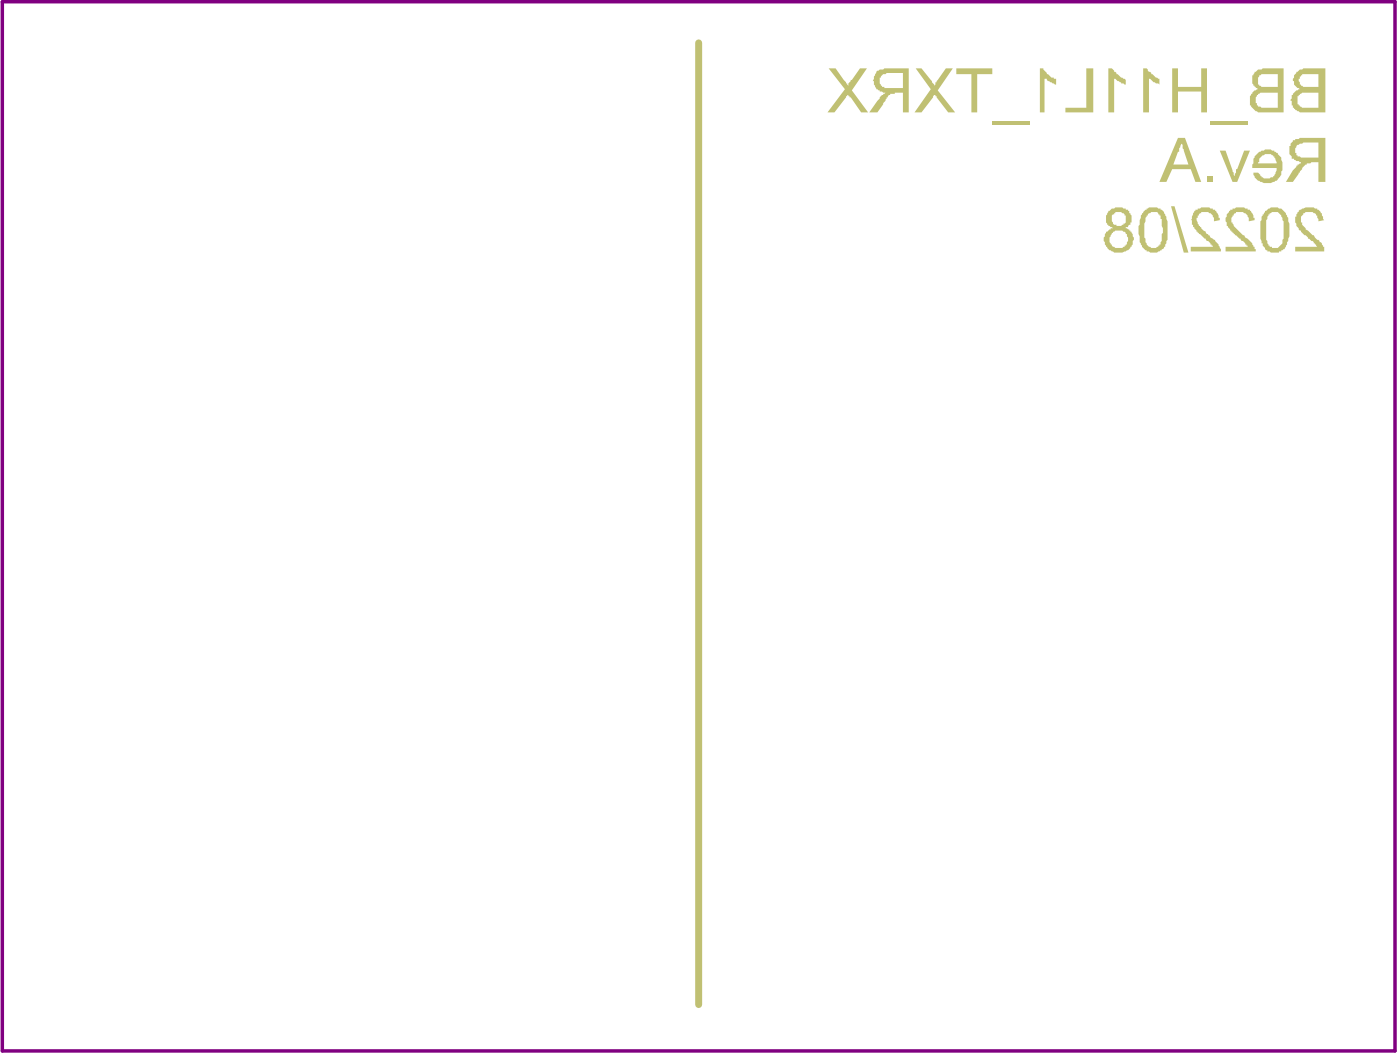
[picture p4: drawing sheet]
<svg xmlns="http://www.w3.org/2000/svg" width="102mm" height="77mm" viewBox="0 0 102 77" stroke-linecap="round" stroke-linejoin="round" font-family="sans-serif">
<path d="M.2 .1h101.4v76.4h-101.4z" fill="none" stroke="#800080" stroke-width=".25"/>
<path d="M50.9 3.1v70" fill="none" stroke="#c0c073" stroke-width=".51"/>
<g fill="#c0c073">
<path d="M88.8 11h.5l.6 1.8 .1-.5h.1l.5-1.3h.4l-.9 2.2h-.3z"/>
<path d="M87.9 12.8h.4v.4h-.4z"/>
<path d="M94.5 15.4a1.23 1.23 0 0 1 1.7 0l.2 .6-.4 .1a.65 .65 0 0 0-.5-.7 .65 .65 0 0 0-.8 .4l.1 .6 .3 .3 .6 .4 .6 .6v.3h.1v.3h-2.1v-.3h1.6l-.3-.5a3.1 3.1 0 0 1-1.1-1l-.2-.3v-.4h.1z"/>
<path d="M89.5 15.3h.2a1.27 1.27 0 0 1 1.2 0h.2l.2 .5h.1v.2l-.5 .1a.73 .73 0 0 0-.9-.7l-.2 .3a.41 .41 0 0 0 0 .7l.9 .9a1.14 1.14 0 0 1 .7 .8v.2h-2.1v-.3h1.6l-1.1-1.1a1.21 1.21 0 0 1-.5-1.1z"/>
<path d="M87 15.3h.1a1.27 1.27 0 0 1 1.3 0h.2l.1 .5h.1v.2l-.4 .1a.64 .64 0 0 0-.4-.6 .64 .64 0 0 0-.7 .1l-.1 .2h-.1l.1 .5 .7 .7a2.33 2.33 0 0 1 1 1.3h-2.2v-.3h1.6l-.8-.9a1.32 1.32 0 0 1-.7-1.1h-.1z"/>
<path d="M85.3 15h.2l1 3.4h-.3z"/>
<path d="M94.2 10.2l-.2 .3v.1h-.1a.87 .87 0 0 0 .2 .8v.1l.7 .3-.4 .3-.8 1.1h.6l.4-.6h.1a.87 .87 0 0 1 .5-.6v-.1h.2l.1-.1h.5v1.4h.5v-3.2h-1.8zM94.4 10.6l.5-.2h1.1v1.1h-.9a.56 .56 0 0 1-.6-.2l-.2-.2z"/>
<path d="M91.4 11.4l-.2 .8h1.8v.1a.7 .7 0 0 1-.6 .7 .7 .7 0 0 1-.8-.4h-.3a.93 .93 0 0 0 1.2 .7 .85 .85 0 0 0 .7-.5 1.6 1.6 0 0 0 0-1.4 1.05 1.05 0 0 0-1.2-.4h-.3zM91.7 11.5a.67 .67 0 0 1 .8-.3 .67 .67 0 0 1 .5 .7h-1.4l.1-.1z"/>
<path d="M85.8 10l-1.4 3.2h.5l.5-.9h1.3l.4 .9h.4l-1.2-3.2zM86 10.4l.5 1.6h-1.1l.4-1h.1v-.2z"/>
<path d="M92.1 15.3l-.1 .2a2.69 2.69 0 0 0-.2 1.7 1.33 1.33 0 0 0 .7 1.2h.4a1.01 1.01 0 0 0 .9-1 2.09 2.09 0 0 0-.4-2.1 1.05 1.05 0 0 0-1.3 0zM92.4 15.6a.58 .58 0 0 1 .6-.1 .58 .58 0 0 1 .4 .5l.1 .1a3.9 3.9 0 0 1-.2 1.7 .58 .58 0 0 1-1-.1l-.1-.2v-1.1a.87 .87 0 0 1 .2-.7z"/>
<path d="M83.2 15.5l-.2 .6a2.52 2.52 0 0 0 .2 1.9 .97 .97 0 0 0 1.7-.1v-.1a1.6 1.6 0 0 0 .1-1.2 1.27 1.27 0 0 0-.1-.9 .9 .9 0 0 0-1.6-.4zM83.5 15.7h.1a.49 .49 0 0 1 .6-.3 .49 .49 0 0 1 .3 .5h.1v.5l.1 .2-.1 .5a.87 .87 0 0 1-.2 .8 .59 .59 0 0 1-.7 .1 .59 .59 0 0 1-.3-.6l-.1-.1v-1z"/>
<path d="M80.7 15.3a.8 .8 0 0 0 .2 1.2l.2 .1a.87 .87 0 0 0-.7 .7 .87 .87 0 0 0 .3 .8 1.25 1.25 0 0 0 1.6-.1l.2-.3a.76 .76 0 0 0-.6-1.1 .7 .7 0 0 0 .4-1l-.1-.3h-.1a1.2 1.2 0 0 0-1.4 0zM81 15.7l.1-.1a.57 .57 0 0 1 .6-.1 .57 .57 0 0 1 .3 .7l-.2 .2a.58 .58 0 0 1-.6-.1 .58 .58 0 0 1-.2-.6zM81 16.9a.69 .69 0 0 1 .8-.1 .69 .69 0 0 1 .4 .7 .69 .69 0 0 1-.8 .5 .69 .69 0 0 1-.6-.7z"/>
<path d="M94.4 5.2l-.2 .5v.2a.58 .58 0 0 0 .5 .6h-.1a.9 .9 0 0 0-.5 1.1 .9 .9 0 0 0 1.1 .6h1.3v-3.2h-1.6zM94.7 5.6a.44 .44 0 0 1 .6-.2h.7v.9h-.7a.6 .6 0 0 1-.7-.5zM94.5 7l.2-.1a.63 .63 0 0 1 .6-.2h.7v1.1h-.7a.54 .54 0 0 1-.6 0 .54 .54 0 0 1-.2-.5z"/>
<path d="M91.4 5.2v.1a.72 .72 0 0 0-.1 .9l.3 .3a.88 .88 0 0 0-.6 .7 .88 .88 0 0 0 .4 .9l.2 .1h1.9v-3.2h-1.5l-.1 .1a.32 .32 0 0 0-.5 .1zM91.7 5.5l.2-.1h1.2v.9h-.8a.47 .47 0 0 1-.7-.3zM91.5 6.9h.1a.63 .63 0 0 1 .7-.2h.8v1.1h-.9a.56 .56 0 0 1-.6-.1l-.2-.2z"/>
</g>
<path d="M88.2 9h2.7" fill="none" stroke="#c0c073" stroke-width=".25"/>
<g fill="#c0c073">
<path d="M85.4 5h.4v1.3h1.7v-1.3h.4v3.2h-.4v-1.5h-1.7v1.5h-.4z"/>
<path d="M83.2 5h.3l.3 .4 .6 .3v.5l-.4-.2-.3-.4v2.6h-.5z"/>
<path d="M80.7 5h.3l.3 .4 .7 .4v.4h-.1l-.3-.1v-.1l-.5-.3v-.1v2.6h-.4z"/>
<path d="M79.1 5h.5v3.2h-2v-.4h1.5z"/>
<path d="M75.7 5h.3l.2 .4 .4 .2 .3 .1v.5h-.1l-.5-.3-.1-.2h-.1v-.1v2.6h-.4z"/>
</g>
<path d="M72.3 9h2.7" fill="none" stroke="#c0c073" stroke-width=".25"/>
<g fill="#c0c073">
<path d="M69.6 5h2.7v.4h-1.1v2.8h-.5v-2.8h-1.1z"/>
<path d="M66.7 5h.4l.8 .9 .1 .3 .1-.2h.1l.7-1h.5l-1.1 1.6 1.3 1.6h-.5l-1-1.3-.1 .1-.9 1.2h-.5l1.2-1.7z"/>
<path d="M60.3 5h.6l.9 1.2v-.1l.2-.3 .6-.8h.5l-1.1 1.6 1.2 1.6h-.5l-.9-1.3-.2 .1-.8 1.2h-.5l1.2-1.7z"/>
<path d="M63.8 5.2l-.2 .4a.77 .77 0 0 0 .6 1.1h.3l-.4 .4-.8 1.1h.6l.7-1a.45 .45 0 0 1 .5-.4l.1-.1h.6v1.5h.4v-3.2h-1.8zM64.1 5.6l.2-.2 .3-.1h1.2v1.1h-1.4v-.1a.35 .35 0 0 1-.3-.5z"/>
</g>
</svg>
